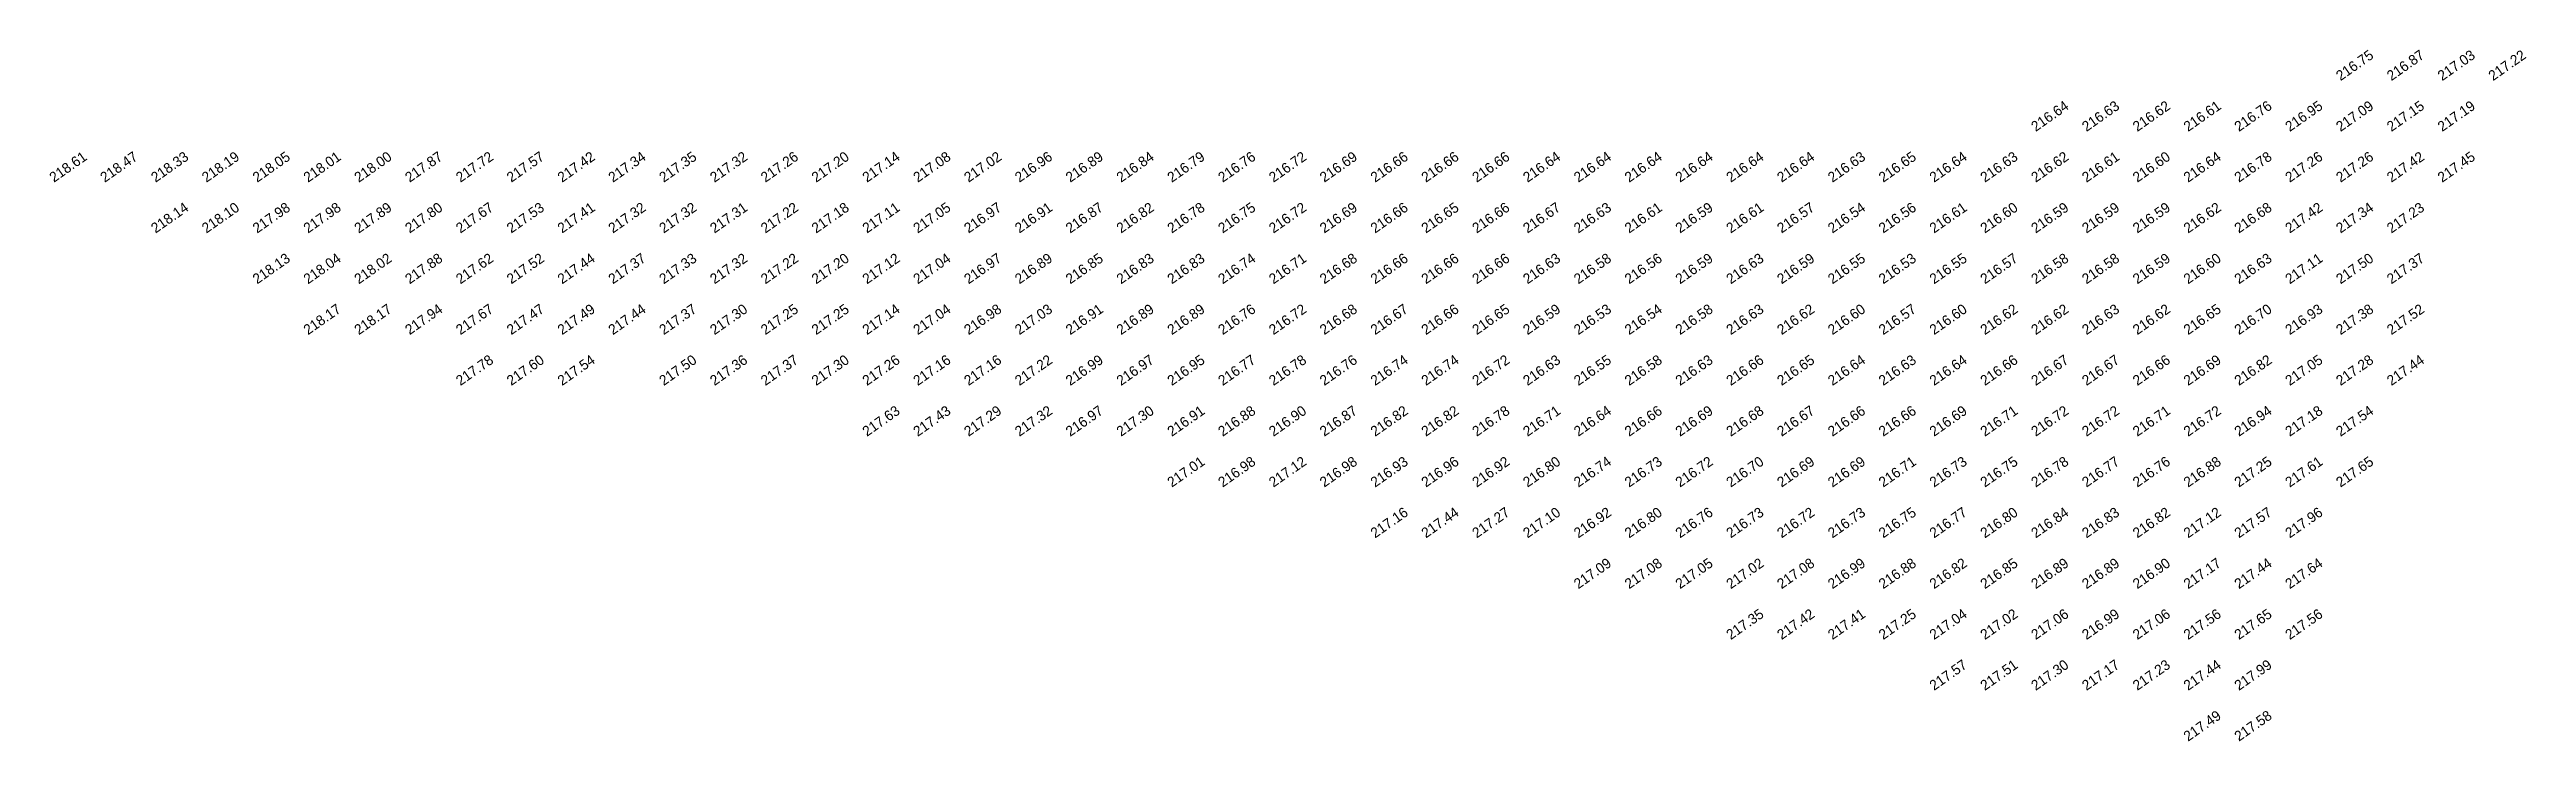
# Model space of a CAD drawing. Extents: x 2322 to 3271, y 4823 to 5326.
# Drawn here: x 2322.2 to 2565.9, y 5153.3 to 5221.3 of the extents above; entities that cross this region are included whole.
import ezdxf

# ---------------------------------------------------------------- set-up
doc = ezdxf.new("R2010")
doc.units = 0
doc.header["$MEASUREMENT"] = 0
doc.layers.add('SPOT LEVEL', color=8, linetype='Continuous')

msp = doc.modelspace()

# ---------------------------------------------------------------- texts
at = {"layer": 'SPOT LEVEL'}
for s, p in [('216.75', (2547.59, 5218.22, 440.17)), ('216.87', (2552.59, 5218.22, 440.29)), ('217.03', (2557.59, 5218.22, 440.44)), ('217.22', (2562.59, 5218.22, 440.64)), ('216.64', (2517.59, 5213.22, 440.05)), ('216.63', (2522.59, 5213.22, 440.04)), ('216.62', (2527.59, 5213.22, 440.03)), ('216.61', (2532.59, 5213.22, 440.02)), ('216.76', (2537.59, 5213.22, 440.18)), ('216.95', (2542.59, 5213.22, 440.37)), ('217.09', (2547.59, 5213.22, 440.51)), ('217.15', (2552.59, 5213.22, 440.57)), ('217.19', (2557.59, 5213.22, 440.61)), ('218.61', (2322.59, 5208.22, 442.03)), ('218.47', (2327.59, 5208.22, 441.89)), ('218.33', (2332.59, 5208.22, 441.75)), ('218.19', (2337.59, 5208.22, 441.61)), ('218.05', (2342.59, 5208.22, 441.47)), ('218.01', (2347.59, 5208.22, 441.43)), ('218.00', (2352.59, 5208.22, 441.42)), ('217.87', (2357.59, 5208.22, 441.28)), ('217.72', (2362.59, 5208.22, 441.14)), ('217.57', (2367.59, 5208.22, 440.99)), ('217.42', (2372.59, 5208.22, 440.84)), ('217.34', (2377.59, 5208.22, 440.76)), ('217.35', (2382.59, 5208.22, 440.76)), ('217.32', (2387.59, 5208.22, 440.74)), ('217.26', (2392.59, 5208.22, 440.68)), ('217.20', (2397.59, 5208.22, 440.62)), ('217.14', (2402.59, 5208.22, 440.56)), ('217.08', (2407.59, 5208.22, 440.5)), ('217.02', (2412.59, 5208.22, 440.43)), ('216.96', (2417.59, 5208.22, 440.37)), ('216.89', (2422.59, 5208.22, 440.31)), ('216.84', (2427.59, 5208.22, 440.25)), ('216.79', (2432.59, 5208.22, 440.21)), ('216.76', (2437.59, 5208.22, 440.17)), ('216.72', (2442.59, 5208.22, 440.14)), ('216.69', (2447.59, 5208.22, 440.11)), ('216.66', (2452.59, 5208.22, 440.08)), ('216.66', (2457.59, 5208.22, 440.07)), ('216.66', (2462.59, 5208.22, 440.07)), ('216.64', (2467.59, 5208.22, 440.06)), ('216.64', (2472.59, 5208.22, 440.05)), ('216.64', (2477.59, 5208.22, 440.05)), ('216.64', (2482.59, 5208.22, 440.06)), ('216.64', (2487.59, 5208.22, 440.06)), ('216.64', (2492.59, 5208.22, 440.06)), ('216.63', (2497.59, 5208.22, 440.05)), ('216.65', (2502.59, 5208.22, 440.07)), ('216.64', (2507.59, 5208.22, 440.06)), ('216.63', (2512.59, 5208.22, 440.05)), ('216.62', (2517.59, 5208.22, 440.04)), ('216.61', (2522.59, 5208.22, 440.02)), ('216.60', (2527.59, 5208.22, 440.02)), ('216.64', (2532.59, 5208.22, 440.05)), ('216.78', (2537.59, 5208.22, 440.19)), ('217.26', (2542.59, 5208.22, 440.68)), ('217.26', (2547.59, 5208.22, 440.68)), ('217.42', (2552.59, 5208.22, 440.83)), ('217.45', (2557.59, 5208.22, 440.87)), ('218.14', (2332.59, 5203.22, 441.55)), ('218.10', (2337.59, 5203.22, 441.52)), ('217.98', (2342.59, 5203.22, 441.4)), ('217.98', (2347.59, 5203.22, 441.4)), ('217.89', (2352.59, 5203.22, 441.31)), ('217.80', (2357.59, 5203.22, 441.21)), ('217.67', (2362.59, 5203.22, 441.09)), ('217.53', (2367.59, 5203.22, 440.95)), ('217.41', (2372.59, 5203.22, 440.82)), ('217.32', (2377.59, 5203.22, 440.74)), ('217.32', (2382.59, 5203.22, 440.74)), ('217.31', (2387.59, 5203.22, 440.73)), ('217.22', (2392.59, 5203.22, 440.63)), ('217.18', (2397.59, 5203.22, 440.59)), ('217.11', (2402.59, 5203.22, 440.53)), ('217.05', (2407.59, 5203.22, 440.47)), ('216.97', (2412.59, 5203.22, 440.39)), ('216.91', (2417.59, 5203.22, 440.33)), ('216.87', (2422.59, 5203.22, 440.28)), ('216.82', (2427.59, 5203.22, 440.24)), ('216.78', (2432.59, 5203.22, 440.19)), ('216.75', (2437.59, 5203.22, 440.16)), ('216.72', (2442.59, 5203.22, 440.13)), ('216.69', (2447.59, 5203.22, 440.1)), ('216.66', (2452.59, 5203.22, 440.08)), ('216.65', (2457.59, 5203.22, 440.07)), ('216.66', (2462.59, 5203.22, 440.08)), ('216.67', (2467.59, 5203.22, 440.08)), ('216.63', (2472.59, 5203.22, 440.05)), ('216.61', (2477.59, 5203.22, 440.03)), ('216.59', (2482.59, 5203.22, 440.01)), ('216.61', (2487.59, 5203.22, 440.02)), ('216.57', (2492.59, 5203.22, 439.98)), ('216.54', (2497.59, 5203.22, 439.96)), ('216.56', (2502.59, 5203.22, 439.98)), ('216.61', (2507.59, 5203.22, 440.03)), ('216.60', (2512.59, 5203.22, 440.02)), ('216.59', (2517.59, 5203.22, 440.01)), ('216.59', (2522.59, 5203.22, 440.01)), ('216.59', (2527.59, 5203.22, 440.01)), ('216.62', (2532.59, 5203.22, 440.04)), ('216.68', (2537.59, 5203.22, 440.09)), ('217.42', (2542.59, 5203.22, 440.84)), ('217.34', (2547.59, 5203.22, 440.76)), ('217.23', (2552.59, 5203.22, 440.64)), ('218.13', (2342.59, 5198.22, 441.55)), ('218.04', (2347.59, 5198.22, 441.46)), ('218.02', (2352.59, 5198.22, 441.43)), ('217.88', (2357.59, 5198.22, 441.29)), ('217.62', (2362.59, 5198.22, 441.04)), ('217.52', (2367.59, 5198.22, 440.93)), ('217.44', (2372.59, 5198.22, 440.86)), ('217.37', (2377.59, 5198.22, 440.79)), ('217.33', (2382.59, 5198.22, 440.75)), ('217.32', (2387.59, 5198.22, 440.74)), ('217.22', (2392.59, 5198.22, 440.63)), ('217.20', (2397.59, 5198.22, 440.62)), ('217.12', (2402.59, 5198.22, 440.53)), ('217.04', (2407.59, 5198.22, 440.46)), ('216.97', (2412.59, 5198.22, 440.38)), ('216.89', (2417.59, 5198.22, 440.3)), ('216.85', (2422.59, 5198.22, 440.26)), ('216.83', (2427.59, 5198.22, 440.25)), ('216.83', (2432.59, 5198.22, 440.25)), ('216.74', (2437.59, 5198.22, 440.16)), ('216.71', (2442.59, 5198.22, 440.13)), ('216.68', (2447.59, 5198.22, 440.1)), ('216.66', (2452.59, 5198.22, 440.08)), ('216.66', (2457.59, 5198.22, 440.07)), ('216.66', (2462.59, 5198.22, 440.07)), ('216.63', (2467.59, 5198.22, 440.04)), ('216.58', (2472.59, 5198.22, 440)), ('216.56', (2477.59, 5198.22, 439.98)), ('216.59', (2482.59, 5198.22, 440)), ('216.63', (2487.59, 5198.22, 440.05)), ('216.59', (2492.59, 5198.22, 440.01)), ('216.55', (2497.59, 5198.22, 439.96)), ('216.53', (2502.59, 5198.22, 439.94)), ('216.55', (2507.59, 5198.22, 439.96)), ('216.57', (2512.59, 5198.22, 439.99)), ('216.58', (2517.59, 5198.22, 439.99)), ('216.58', (2522.59, 5198.22, 440)), ('216.59', (2527.59, 5198.22, 440.01)), ('216.60', (2532.59, 5198.22, 440.02)), ('216.63', (2537.59, 5198.22, 440.05)), ('217.11', (2542.59, 5198.22, 440.52)), ('217.50', (2547.59, 5198.22, 440.92)), ('217.37', (2552.59, 5198.22, 440.79)), ('218.17', (2347.59, 5193.22, 441.59)), ('218.17', (2352.59, 5193.22, 441.59)), ('217.94', (2357.59, 5193.22, 441.35)), ('217.67', (2362.59, 5193.22, 441.08)), ('217.47', (2367.59, 5193.22, 440.88)), ('217.49', (2372.59, 5193.22, 440.91)), ('217.44', (2377.59, 5193.22, 440.85)), ('217.37', (2382.59, 5193.22, 440.78)), ('217.30', (2387.59, 5193.22, 440.71)), ('217.25', (2392.59, 5193.22, 440.66)), ('217.25', (2397.59, 5193.22, 440.67)), ('217.14', (2402.59, 5193.22, 440.55)), ('217.04', (2407.59, 5193.22, 440.45)), ('216.98', (2412.59, 5193.22, 440.4)), ('217.03', (2417.59, 5193.22, 440.45)), ('216.89', (2427.59, 5193.22, 440.31)), ('216.89', (2432.59, 5193.22, 440.31)), ('216.76', (2437.59, 5193.22, 440.18)), ('216.72', (2442.59, 5193.22, 440.13)), ('216.68', (2447.59, 5193.22, 440.09)), ('216.67', (2452.59, 5193.22, 440.08)), ('216.66', (2457.59, 5193.22, 440.08)), ('216.65', (2462.59, 5193.22, 440.07)), ('216.59', (2467.59, 5193.22, 440)), ('216.53', (2472.59, 5193.22, 439.95)), ('216.54', (2477.59, 5193.22, 439.95)), ('216.58', (2482.59, 5193.22, 440)), ('216.63', (2487.59, 5193.22, 440.04)), ('216.62', (2492.59, 5193.22, 440.03)), ('216.60', (2497.59, 5193.22, 440.01)), ('216.57', (2502.59, 5193.22, 439.99)), ('216.60', (2507.59, 5193.22, 440.01)), ('216.62', (2512.59, 5193.22, 440.03)), ('216.62', (2517.59, 5193.22, 440.04)), ('216.63', (2522.59, 5193.22, 440.04)), ('216.62', (2527.59, 5193.22, 440.04)), ('216.65', (2532.59, 5193.22, 440.06)), ('216.70', (2537.59, 5193.22, 440.11)), ('216.93', (2542.59, 5193.22, 440.35)), ('217.38', (2547.59, 5193.22, 440.8)), ('217.52', (2552.59, 5193.22, 440.94)), ('216.91', (2422.59, 5193.22, 440.32)), ('217.78', (2362.59, 5188.22, 441.19)), ('217.60', (2367.59, 5188.22, 441.02)), ('217.54', (2372.59, 5188.22, 440.96)), ('217.50', (2382.59, 5188.22, 440.92)), ('217.36', (2387.59, 5188.22, 440.78)), ('217.37', (2392.59, 5188.22, 440.79)), ('217.30', (2397.59, 5188.22, 440.72)), ('217.26', (2402.59, 5188.22, 440.68)), ('217.16', (2407.59, 5188.22, 440.57)), ('217.16', (2412.59, 5188.22, 440.58)), ('217.22', (2417.59, 5188.22, 440.63)), ('216.99', (2422.59, 5188.22, 440.41)), ('216.97', (2427.59, 5188.22, 440.39)), ('216.95', (2432.59, 5188.22, 440.37)), ('216.77', (2437.59, 5188.22, 440.19)), ('216.78', (2442.59, 5188.22, 440.2)), ('216.76', (2447.59, 5188.22, 440.18)), ('216.74', (2452.59, 5188.22, 440.16)), ('216.74', (2457.59, 5188.22, 440.16)), ('216.72', (2462.59, 5188.22, 440.13)), ('216.63', (2467.59, 5188.22, 440.04)), ('216.55', (2472.59, 5188.22, 439.97)), ('216.58', (2477.59, 5188.22, 440)), ('216.63', (2482.59, 5188.22, 440.05)), ('216.66', (2487.59, 5188.22, 440.08)), ('216.65', (2492.59, 5188.22, 440.07)), ('216.64', (2497.59, 5188.22, 440.06)), ('216.63', (2502.59, 5188.22, 440.04)), ('216.64', (2507.59, 5188.22, 440.06)), ('216.66', (2512.59, 5188.22, 440.08)), ('216.67', (2517.59, 5188.22, 440.09)), ('216.67', (2522.59, 5188.22, 440.09)), ('216.66', (2527.59, 5188.22, 440.08)), ('216.69', (2532.59, 5188.22, 440.1)), ('216.82', (2537.59, 5188.22, 440.24)), ('217.05', (2542.59, 5188.22, 440.47)), ('217.28', (2547.59, 5188.22, 440.7)), ('217.44', (2552.59, 5188.22, 440.86)), ('217.63', (2402.59, 5183.22, 441.04)), ('217.43', (2407.59, 5183.22, 440.84)), ('217.29', (2412.59, 5183.22, 440.71)), ('217.32', (2417.59, 5183.22, 440.74)), ('216.97', (2422.59, 5183.22, 440.39)), ('217.30', (2427.59, 5183.22, 440.72)), ('216.91', (2432.59, 5183.22, 440.33)), ('216.88', (2437.59, 5183.22, 440.29)), ('216.90', (2442.59, 5183.22, 440.31)), ('216.87', (2447.59, 5183.22, 440.29)), ('216.82', (2452.59, 5183.22, 440.24)), ('216.82', (2457.59, 5183.22, 440.24)), ('216.78', (2462.59, 5183.22, 440.2)), ('216.71', (2467.59, 5183.22, 440.13)), ('216.64', (2472.59, 5183.22, 440.06)), ('216.66', (2477.59, 5183.22, 440.07)), ('216.69', (2482.59, 5183.22, 440.11)), ('216.68', (2487.59, 5183.22, 440.1)), ('216.67', (2492.59, 5183.22, 440.09)), ('216.66', (2497.59, 5183.22, 440.08)), ('216.66', (2502.59, 5183.22, 440.08)), ('216.69', (2507.59, 5183.22, 440.11)), ('216.71', (2512.59, 5183.22, 440.13)), ('216.72', (2517.59, 5183.22, 440.14)), ('216.72', (2522.59, 5183.22, 440.13)), ('216.71', (2527.59, 5183.22, 440.13)), ('216.72', (2532.59, 5183.22, 440.14)), ('216.94', (2537.59, 5183.22, 440.36)), ('217.18', (2542.59, 5183.22, 440.59)), ('217.54', (2547.59, 5183.22, 440.96)), ('217.01', (2432.59, 5178.22, 440.43)), ('216.98', (2437.59, 5178.22, 440.4)), ('217.12', (2442.59, 5178.22, 440.54)), ('216.98', (2447.59, 5178.22, 440.4)), ('216.93', (2452.59, 5178.22, 440.34)), ('216.96', (2457.59, 5178.22, 440.37)), ('216.92', (2462.59, 5178.22, 440.34)), ('216.80', (2467.59, 5178.22, 440.22)), ('216.74', (2472.59, 5178.22, 440.15)), ('216.73', (2477.59, 5178.22, 440.15)), ('216.72', (2482.59, 5178.22, 440.14)), ('216.70', (2487.59, 5178.22, 440.12)), ('216.69', (2492.59, 5178.22, 440.11)), ('216.69', (2497.59, 5178.22, 440.11)), ('216.71', (2502.59, 5178.22, 440.12)), ('216.73', (2507.59, 5178.22, 440.15)), ('216.75', (2512.59, 5178.22, 440.17)), ('216.78', (2517.59, 5178.22, 440.19)), ('216.77', (2522.59, 5178.22, 440.19)), ('216.76', (2527.59, 5178.22, 440.18)), ('216.88', (2532.59, 5178.22, 440.3)), ('217.25', (2537.59, 5178.22, 440.66)), ('217.61', (2542.59, 5178.22, 441.03)), ('217.65', (2547.59, 5178.22, 441.07)), ('217.16', (2452.59, 5173.22, 440.58)), ('217.44', (2457.59, 5173.22, 440.85)), ('217.27', (2462.59, 5173.22, 440.69)), ('217.10', (2467.59, 5173.22, 440.52)), ('216.92', (2472.59, 5173.22, 440.34)), ('216.80', (2477.59, 5173.22, 440.22)), ('216.76', (2482.59, 5173.22, 440.18)), ('216.73', (2487.59, 5173.22, 440.15)), ('216.72', (2492.59, 5173.22, 440.13)), ('216.73', (2497.59, 5173.22, 440.15)), ('216.75', (2502.59, 5173.22, 440.17)), ('216.77', (2507.59, 5173.22, 440.19)), ('216.80', (2512.59, 5173.22, 440.22)), ('216.84', (2517.59, 5173.22, 440.25)), ('216.83', (2522.59, 5173.22, 440.25)), ('216.82', (2527.59, 5173.22, 440.24)), ('217.12', (2532.59, 5173.22, 440.54)), ('217.57', (2537.59, 5173.22, 440.99)), ('217.96', (2542.59, 5173.22, 441.37)), ('217.09', (2472.59, 5168.22, 440.51)), ('217.08', (2477.59, 5168.22, 440.5)), ('217.05', (2482.59, 5168.22, 440.47)), ('217.02', (2487.59, 5168.22, 440.44)), ('217.08', (2492.59, 5168.22, 440.5)), ('216.99', (2497.59, 5168.22, 440.4)), ('216.88', (2502.59, 5168.22, 440.3)), ('216.82', (2507.59, 5168.22, 440.24)), ('216.85', (2512.59, 5168.22, 440.27)), ('216.89', (2517.59, 5168.22, 440.31)), ('216.89', (2522.59, 5168.22, 440.31)), ('216.90', (2527.59, 5168.22, 440.31)), ('217.17', (2532.59, 5168.22, 440.59)), ('217.44', (2537.59, 5168.22, 440.86)), ('217.64', (2542.59, 5168.22, 441.06)), ('217.35', (2487.59, 5163.22, 440.77)), ('217.42', (2492.59, 5163.22, 440.83)), ('217.41', (2497.59, 5163.22, 440.83)), ('217.25', (2502.59, 5163.22, 440.67)), ('217.04', (2507.59, 5163.22, 440.46)), ('217.02', (2512.59, 5163.22, 440.44)), ('217.06', (2517.59, 5163.22, 440.47)), ('216.99', (2522.59, 5163.22, 440.4)), ('217.06', (2527.59, 5163.22, 440.48)), ('217.56', (2532.59, 5163.22, 440.97)), ('217.65', (2537.59, 5163.22, 441.07)), ('217.56', (2542.59, 5163.22, 440.97)), ('217.57', (2507.59, 5158.22, 440.98)), ('217.51', (2512.59, 5158.22, 440.92)), ('217.30', (2517.59, 5158.22, 440.72)), ('217.17', (2522.59, 5158.22, 440.59)), ('217.23', (2527.59, 5158.22, 440.65)), ('217.44', (2532.59, 5158.22, 440.86)), ('217.99', (2537.59, 5158.22, 441.4)), ('217.49', (2532.59, 5153.22, 440.91)), ('217.58', (2537.59, 5153.22, 440.99))]:
    msp.add_text(s, height=1, rotation=35, dxfattribs=at).set_placement(p)

doc.saveas('drawing.dxf')
